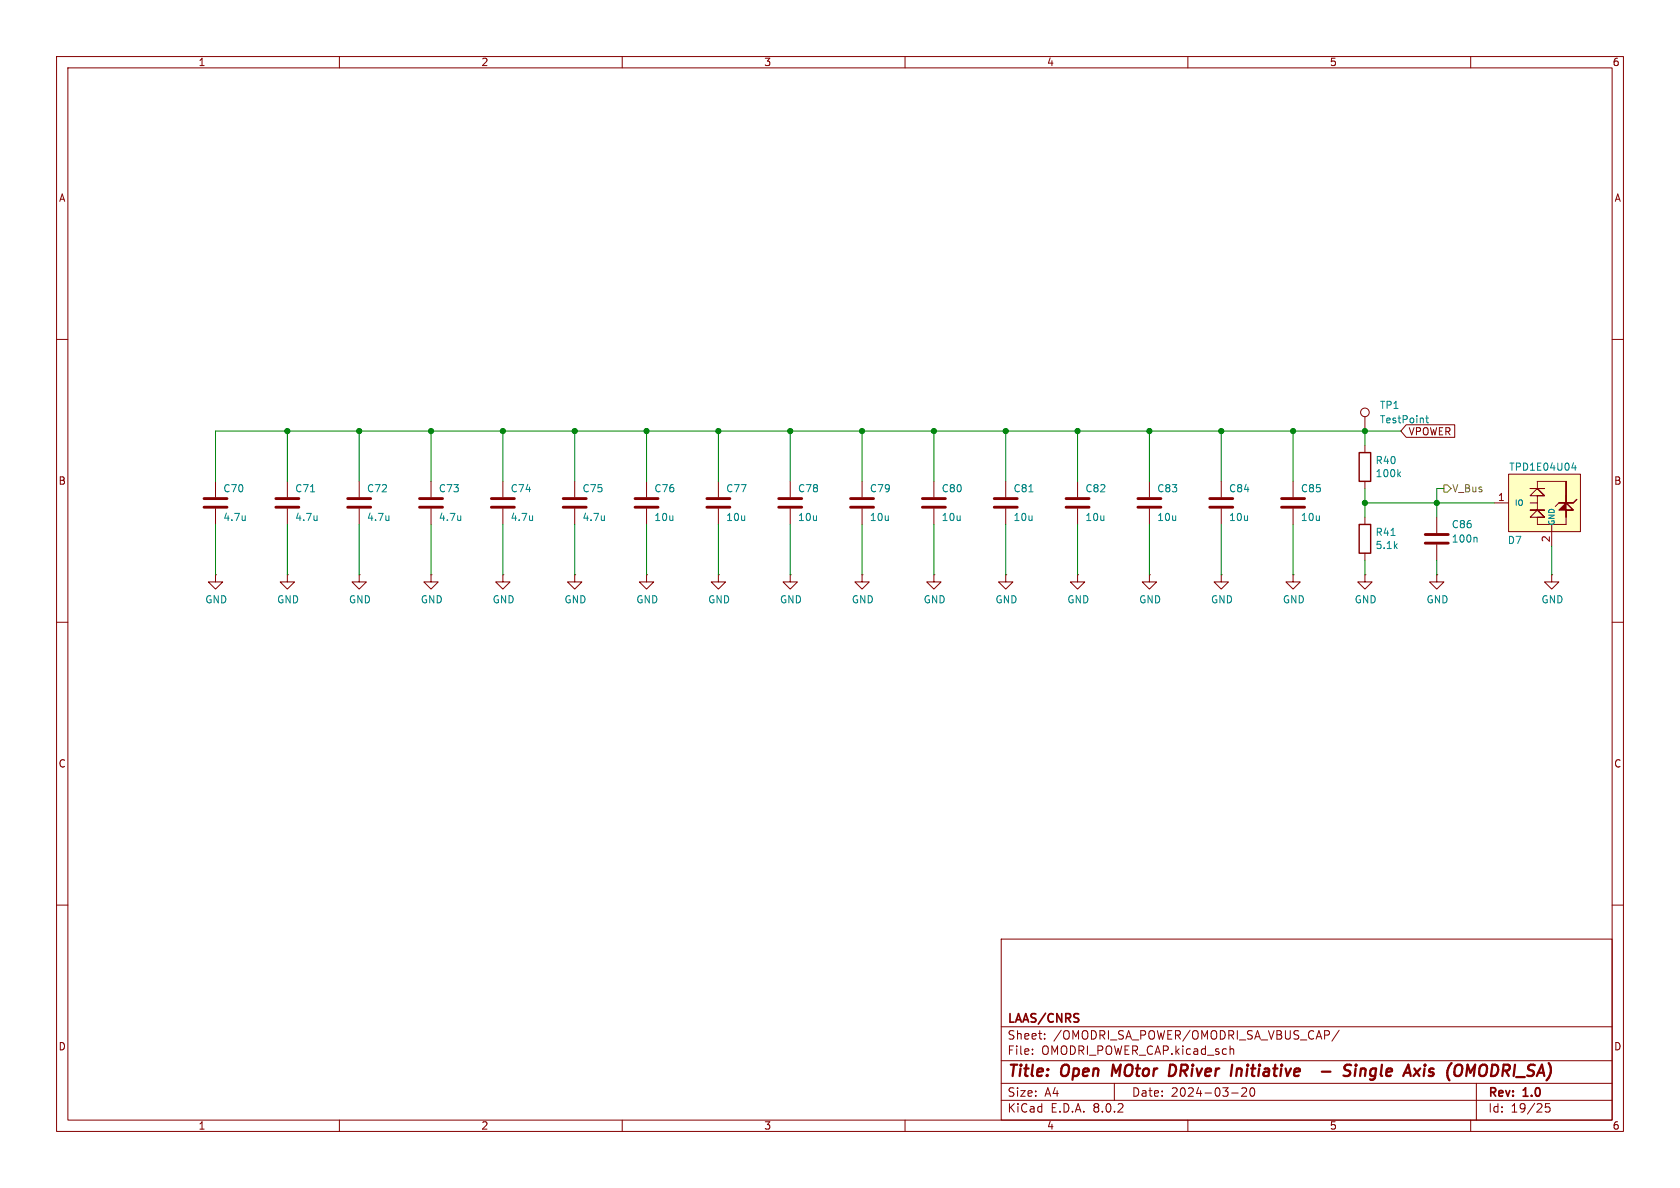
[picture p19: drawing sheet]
<svg xmlns="http://www.w3.org/2000/svg" width="297mm" height="210mm" viewBox="0 0 297 210" stroke-linecap="round" stroke-linejoin="round" font-family="sans-serif">
<defs><g id="words">
<g font-size="2.8" fill="#840000">
<text x="178" y="190.9">Title:</text>
<text x="187.7" y="190.9">Open</text>
<text x="197.4" y="190.9">MOtor</text>
<text x="208.3" y="190.9">DRiver</text>
<text x="220.1" y="190.9">Initiative</text>
<text x="237.7" y="190.9">-</text>
<text x="242.5" y="190.9">Single</text>
<text x="254" y="190.9">Axis</text>
<text x="262.2" y="190.9">(OMODRI_SA)</text>
</g>
<g font-size="2.1" fill="#840000">
<text x="178" y="184">Sheet:</text>
<text x="178" y="181.2">LAAS/CNRS</text>
<text x="186.2" y="184">/OMODRI_SA_POWER/OMODRI_SA_VBUS_CAP/</text>
<text x="178" y="186.7">File:</text>
<text x="184.1" y="186.7">OMODRI_POWER_CAP.kicad_sch</text>
<text x="178" y="196.9">KiCad</text>
<text x="178" y="194.1">Size:</text>
<text x="184.7" y="194.1">A4</text>
<text x="185.7" y="196.9">E.D.A.</text>
<text x="193.3" y="196.9">8.0.2</text>
<text x="200" y="194.1">Date:</text>
<text x="207" y="194.1">2024-03-20</text>
<text x="263" y="194.3">Rev:</text>
<text x="263" y="196.9">Id:</text>
<text x="267.1" y="196.9">19/25</text>
<text x="269.4" y="194.3">1.0</text>
</g>
<g font-size="1.8" fill="#840000">
<text x="35" y="11.9">1</text>
<text x="85" y="11.9">2</text>
<text x="135" y="11.9">3</text>
<text x="185" y="11.9">4</text>
<text x="235" y="11.9">5</text>
<text x="285" y="11.9">6</text>
<text x="10.3" y="35.9">A</text>
<text x="285.3" y="35.9">A</text>
<text x="243.8" y="75">TestPoint</text>
<text x="248.9" y="77.2">VPOWER</text>
<text x="10.3" y="85.9">B</text>
<text x="264.7" y="88.6">1</text>
<text x="285.3" y="85.9">B</text>
<text x="274.1" y="96" transform="rotate(-90 274.1 96)">2</text>
<text x="10.3" y="135.9">C</text>
<text x="285.3" y="135.9">C</text>
<text x="10.3" y="185.9">D</text>
<text x="285.3" y="185.9">D</text>
<text x="35" y="199.9">1</text>
<text x="85" y="199.9">2</text>
<text x="135" y="199.9">3</text>
<text x="185" y="199.9">4</text>
<text x="235" y="199.9">5</text>
<text x="285" y="199.9">6</text>
</g>
<g font-size="1.8" fill="#008484">
<text x="243.8" y="72.5">TP1</text>
<text x="243.1" y="82.2">R40</text>
<text x="266.7" y="83.4">TPD1E04U04</text>
<text x="39.4" y="87.2">C70</text>
<text x="52.1" y="87.2">C71</text>
<text x="64.8" y="87.2">C72</text>
<text x="77.5" y="87.2">C73</text>
<text x="90.2" y="87.2">C74</text>
<text x="102.9" y="87.2">C75</text>
<text x="115.6" y="87.2">C76</text>
<text x="128.3" y="87.2">C77</text>
<text x="141" y="87.2">C78</text>
<text x="153.7" y="87.2">C79</text>
<text x="166.4" y="87.2">C80</text>
<text x="179.1" y="87.2">C81</text>
<text x="191.8" y="87.2">C82</text>
<text x="204.5" y="87.2">C83</text>
<text x="217.2" y="87.2">C84</text>
<text x="229.9" y="87.2">C85</text>
<text x="243.1" y="84.6">100k</text>
<text x="39.4" y="92.3">4.7u</text>
<text x="52.1" y="92.3">4.7u</text>
<text x="64.8" y="92.3">4.7u</text>
<text x="77.5" y="92.3">4.7u</text>
<text x="90.2" y="92.3">4.7u</text>
<text x="102.9" y="92.3">4.7u</text>
<text x="115.6" y="92.3">10u</text>
<text x="128.3" y="92.3">10u</text>
<text x="141" y="92.3">10u</text>
<text x="153.7" y="92.3">10u</text>
<text x="166.4" y="92.3">10u</text>
<text x="179.1" y="92.3">10u</text>
<text x="191.8" y="92.3">10u</text>
<text x="204.5" y="92.3">10u</text>
<text x="217.2" y="92.3">10u</text>
<text x="229.9" y="92.3">10u</text>
<text x="243.1" y="94.9">R41</text>
<text x="256.6" y="93.6">C86</text>
<text x="243.1" y="97.3">5.1k</text>
<text x="256.6" y="96.1">100n</text>
<text x="266.5" y="96.4">D7</text>
<text x="36.2" y="106.9">GND</text>
<text x="48.9" y="106.9">GND</text>
<text x="61.6" y="106.9">GND</text>
<text x="74.3" y="106.9">GND</text>
<text x="87" y="106.9">GND</text>
<text x="99.7" y="106.9">GND</text>
<text x="112.4" y="106.9">GND</text>
<text x="125.1" y="106.9">GND</text>
<text x="137.8" y="106.9">GND</text>
<text x="150.5" y="106.9">GND</text>
<text x="163.2" y="106.9">GND</text>
<text x="175.9" y="106.9">GND</text>
<text x="188.6" y="106.9">GND</text>
<text x="201.3" y="106.9">GND</text>
<text x="214" y="106.9">GND</text>
<text x="226.7" y="106.9">GND</text>
<text x="239.4" y="106.9">GND</text>
<text x="252.1" y="106.9">GND</text>
<text x="272.4" y="106.9">GND</text>
</g>
<text font-size="1.8" fill="#848400" x="256.6" y="87.2">V_Bus</text>
<g font-size="1.4" fill="#008484">
<text x="267.7" y="89.6">IO</text>
<text x="275" y="93" transform="rotate(-90 275 93)">GND</text>
</g>
</g></defs>
<g fill="none" stroke="#840000" stroke-width=".18">
<path d="M10 10h277v190h-277zM12 12h273v186h-273zM60 10v2M110 10v2M160 10v2M210 10v2M260 10v2M10 60h2M285 60h2M38.1 85.1v2.8M38.1 89.9v2.8M50.8 85.1v2.8"/>
<path d="M50.8 89.9v2.8M177.8 85.1v2.8M177.8 89.9v2.8M215.9 85.1v2.8M215.9 89.9v2.8M228.6 85.1v2.8M228.6 89.9v2.8M241.3 91.4v1.3M241.3 97.8v1.3M10 110h2M285 110h2M10 160h2"/>
<path d="M285 160h2M177 166h108v32h-108zM60 198v2M110 198v2M160 198v2M177 194.5h108M177 191.5h108M177 187.5h108M177 181.5h108M182.5 186.3v.1M182.5 185.5v.1M184.7 183.6v.1"/>
<path d="M184.7 182.8v.1M197 191.5v3M210 198v2M217.5 185.5h.5l.1 .9M217.7 193.2h1.2M219.5 192.4l.6-.1 .2 .1 .1 .3-.9 1.1h.9M221.2 192.4l.1-.1a.81 .81 0 0 1 .6 .6 .81 .81 0 0 1-.3 .8l-.1 .1a.81 .81 0 0 1-.6-.6 .81 .81 0 0 1 .3-.8zM236.7 182.1l-1.2 2M260 198v2M261 191.5v6.5M274 195.1h-.8v.7l.2-.1h.5l.1 .3v.5l-.3 .1-.5-.1"/>
</g>
<g fill="none" stroke="#840000" stroke-width=".4">
<path d="M196.8 188.2l-.3 2M207.6 188.3l-.7-.1-.3 2h.5l.5-.3M218.7 188.9l-.2 1.3M219.3 188.9l-.6 .2M233.7 189.4h1.5M238.9 188.3a.85 .85 0 0 0-1.1 .1l-.1 .4v.2M239.7 188.9l-.2 1.3M239.7 188.2v.2M239.7 188.2l-.1 .1 .1 .1M239.7 188.2l.1 .1-.1 .1M240.6 189.1a.49 .49 0 0 1 .8 .1l-.1 1M240.6 188.9l-.2 1.3"/>
<path d="M251.9 188.2l-.1 .1 .1 .1M251.9 188.2l.1 .1-.1 .1M251.9 188.2v.2M252.6 190.1l.5 .1M253.3 188.9l-.5 .1-.1 .3v.1l.5 .1M261.6 188.9l-.1 1"/>
</g>
<path d="M36.1 89.7h4M36.1 88.1h4M48.8 89.7h4M48.8 88.1h4M175.8 89.7h4M175.8 88.1h4M213.9 89.7h4M213.9 88.1h4M226.6 89.7h4M226.6 88.1h4" fill="none" stroke="#840000" stroke-width=".51"/>
<path d="M43.4 91.2v.8M43.4 91.9l-.1 .1M54.9 86.9h.7M56.1 91.2v.8M56.1 91.9l-.1 .1M181.9 86.9h.7M245.9 94.7h.7" fill="none" stroke="#008484" stroke-width=".18"/>
<path d="M240.3 92.7h2v5.1h-2z" fill="none" stroke="#840000" stroke-width=".25"/>
<path d="M266.7 83.8h12.7v10.2h-12.7z" fill="#ffffc2"/>
<g fill="none" stroke="#840000" stroke-width=".18">
<path d="M241.3 73.7v2.5M241.3 78.7v1.3M248.6 75.1h8.6v2.2h-8.6l-1-1.1zM63.5 85.1v2.8M63.5 89.9v2.8M76.2 85.1v2.8M76.2 89.9v2.8M88.9 85.1v2.8M88.9 89.9v2.8M101.6 85.1v2.8M101.6 89.9v2.8M114.3 85.1v2.8"/>
<path d="M114.3 89.9v2.8M127 85.1v2.8M127 89.9v2.8M139.7 85.1v2.8M139.7 89.9v2.8M152.4 85.1v2.8M152.4 89.9v2.8M165.1 85.1v2.8M165.1 89.9v2.8M190.5 85.1v2.8M190.5 89.9v2.8M203.2 85.1v2.8"/>
<path d="M203.2 89.9v2.8M241.3 85.1v1.3M254 91.4v2.8M254 96.3v2.8M264.2 88.9h2.5M266.7 83.8h12.7v10.2h-12.7zM270.5 88.9h1.3M271.8 88.9v1.3h-1.3h2.5h-1.2l-1.3 1.2h2.5l-1.2-1.2 1.2 1.2h-1.2v1.3h5.1v-1.3M274.3 92.7v3.8M275.6 88.9l-.6 .6M276.9 87.6v-2.5v3.8M276.9 85.1h-5.1v1.3h-1.3h2.5h-1.2l-1.3 1.2h2.5l-1.2-1.2 1.2 1.2h-1.2v1.3"/>
<path d="M278.1 88.9l.7-.6-.7 .6M38.1 101.6v1.3h1.3l-1.3 1.2-1.3-1.2h1.3M38.1 101.6h.1M50.8 101.6v1.3h1.3l-1.3 1.2-1.3-1.2h1.3M50.8 101.6h.1M63.5 101.6v1.3h1.3l-1.3 1.2-1.3-1.2h1.3M63.5 101.6h.1M76.2 101.6v1.3h1.3l-1.3 1.2-1.3-1.2h1.3M76.2 101.6h.1M88.9 101.6v1.3h1.3l-1.3 1.2-1.3-1.2h1.3M88.9 101.6h.1M101.6 101.6v1.3h1.3l-1.3 1.2-1.3-1.2h1.3"/>
<path d="M101.6 101.6h.1M114.3 101.6v1.3h1.3l-1.3 1.2-1.3-1.2h1.3M114.3 101.6h.1M127 101.6v1.3h1.3l-1.3 1.2-1.3-1.2h1.3M127 101.6h.1M139.7 101.6v1.3h1.3l-1.3 1.2-1.3-1.2h1.3M139.7 101.6h.1M152.4 101.6v1.3h1.3l-1.3 1.2-1.3-1.2h1.3M152.4 101.6h.1M165.1 101.6v1.3h1.3l-1.3 1.2-1.3-1.2h1.3M165.1 101.6h.1M177.8 101.6v1.3h1.3l-1.3 1.2-1.3-1.2h1.3"/>
<path d="M177.8 101.6h.1M190.5 101.6v1.3h1.3l-1.3 1.2-1.3-1.2h1.3M190.5 101.6h.1M203.2 101.6v1.3h1.3l-1.3 1.2-1.3-1.2h1.3M203.2 101.6h.1M215.9 101.6v1.3h1.3l-1.3 1.2-1.3-1.2h1.3M215.9 101.6h.1M228.6 101.6v1.3h1.3l-1.3 1.2-1.3-1.2h1.3M228.6 101.6h.1M241.3 101.6v1.3h1.3l-1.3 1.2-1.3-1.2h1.3M241.3 101.6h.1M254 101.6v1.3h1.3l-1.3 1.2-1.3-1.2h1.3"/>
<path d="M254 101.6h.1M274.3 101.6v1.3h1.3l-1.3 1.2-1.3-1.2h1.3M274.3 101.6h.1"/>
<circle cx="241.3" cy="72.9" r=".76"/>
</g>
<path d="M275.6 88.9h1.3v-1.3v3.8v-1.2h1.2l-1.2-1.3 1.2 1.3h-2.5l1.3-1.3h1.2z" fill="#840000" stroke="#840000" stroke-width=".18"/>
<g fill="none" stroke="#008484" stroke-width=".18">
<path d="M252.1 73.9h.4M252.2 73.5v1.1l.3 .1M68.8 91.2v.8M68.8 91.9l-.1 .1M81.5 91.2v.8M81.5 91.9l-.1 .1M94.2 91.2v.8M94.2 91.9l-.1 .1M106.9 91.2v.8M106.9 91.9l-.1 .1M247.2 83.8l.4 .5M247.6 83.4l-.5 .5"/>
<path d="M260.9 95l.2 .2v.6M277.9 82.7h.8M278.5 82.3v.8"/>
</g>
<path d="M240.3 80h2v5.1h-2z" fill="none" stroke="#840000" stroke-width=".25"/>
<g fill="none" stroke="#840000" stroke-width=".51">
<path d="M61.5 89.7h4M61.5 88.1h4M74.2 89.7h4M74.2 88.1h4M86.9 89.7h4M86.9 88.1h4M99.6 89.7h4M99.6 88.1h4M112.3 89.7h4M112.3 88.1h4M125 89.7h4M125 88.1h4"/>
<path d="M137.7 89.7h4M137.7 88.1h4M150.4 89.7h4M150.4 88.1h4M163.1 89.7h4M163.1 88.1h4M188.5 89.7h4M188.5 88.1h4M201.2 89.7h4M201.2 88.1h4M252 96h4M252 94.5h4"/>
</g>
<path d="M255.3 85.7h.6l.6 .7-.6 .6h-.6z" fill="none" stroke="#848400" stroke-width=".18"/>
<g fill="none" stroke="#008400" stroke-width=".18">
<path d="M50.8 76.2v8.9M63.5 76.2v8.9M76.2 76.2v8.9M88.9 76.2v8.9M101.6 76.2v8.9M114.3 76.2v8.9M127 76.2v8.9M139.7 76.2v8.9M152.4 76.2v8.9M165.1 76.2v8.9M177.8 76.2v8.9M190.5 76.2v8.9"/>
<path d="M203.2 76.2v8.9M215.9 76.2v8.9M228.6 76.2v8.9M241.3 76.2v2.5M247.6 76.2h-209.5v8.9M38.1 92.7v8.9M50.8 92.7v8.9M63.5 92.7v8.9M76.2 92.7v8.9M88.9 92.7v8.9M101.6 92.7v8.9M114.3 92.7v8.9"/>
<path d="M127 92.7v8.9M139.7 92.7v8.9M152.4 92.7v8.9M165.1 92.7v8.9M177.8 92.7v8.9M190.5 92.7v8.9M203.2 92.7v8.9M215.9 92.7v8.9M228.6 92.7v8.9M241.3 88.9h22.9M241.3 86.4v5M241.3 99.1v2.5"/>
<path d="M254 99.1v2.5M255.3 86.4h-1.3v5M274.3 96.5v5.1"/>
</g>
<g fill="#008400" stroke="#008400" stroke-width=".18">
<circle cx="76.2" cy="76.2" r=".46"/>
<circle cx="63.5" cy="76.2" r=".46"/>
<circle cx="50.8" cy="76.2" r=".46"/>
<circle cx="88.9" cy="76.2" r=".46"/>
<circle cx="101.6" cy="76.2" r=".46"/>
<circle cx="114.3" cy="76.2" r=".46"/>
<circle cx="127" cy="76.2" r=".46"/>
<circle cx="241.3" cy="88.9" r=".46"/>
<circle cx="228.6" cy="76.2" r=".46"/>
<circle cx="215.9" cy="76.2" r=".46"/>
<circle cx="254" cy="88.9" r=".46"/>
<circle cx="241.3" cy="76.2" r=".46"/>
<circle cx="165.1" cy="76.2" r=".46"/>
<circle cx="177.8" cy="76.2" r=".46"/>
<circle cx="190.5" cy="76.2" r=".46"/>
<circle cx="203.2" cy="76.2" r=".46"/>
<circle cx="139.7" cy="76.2" r=".46"/>
<circle cx="152.4" cy="76.2" r=".46"/>
</g>
<use href="#words"/>
</svg>
